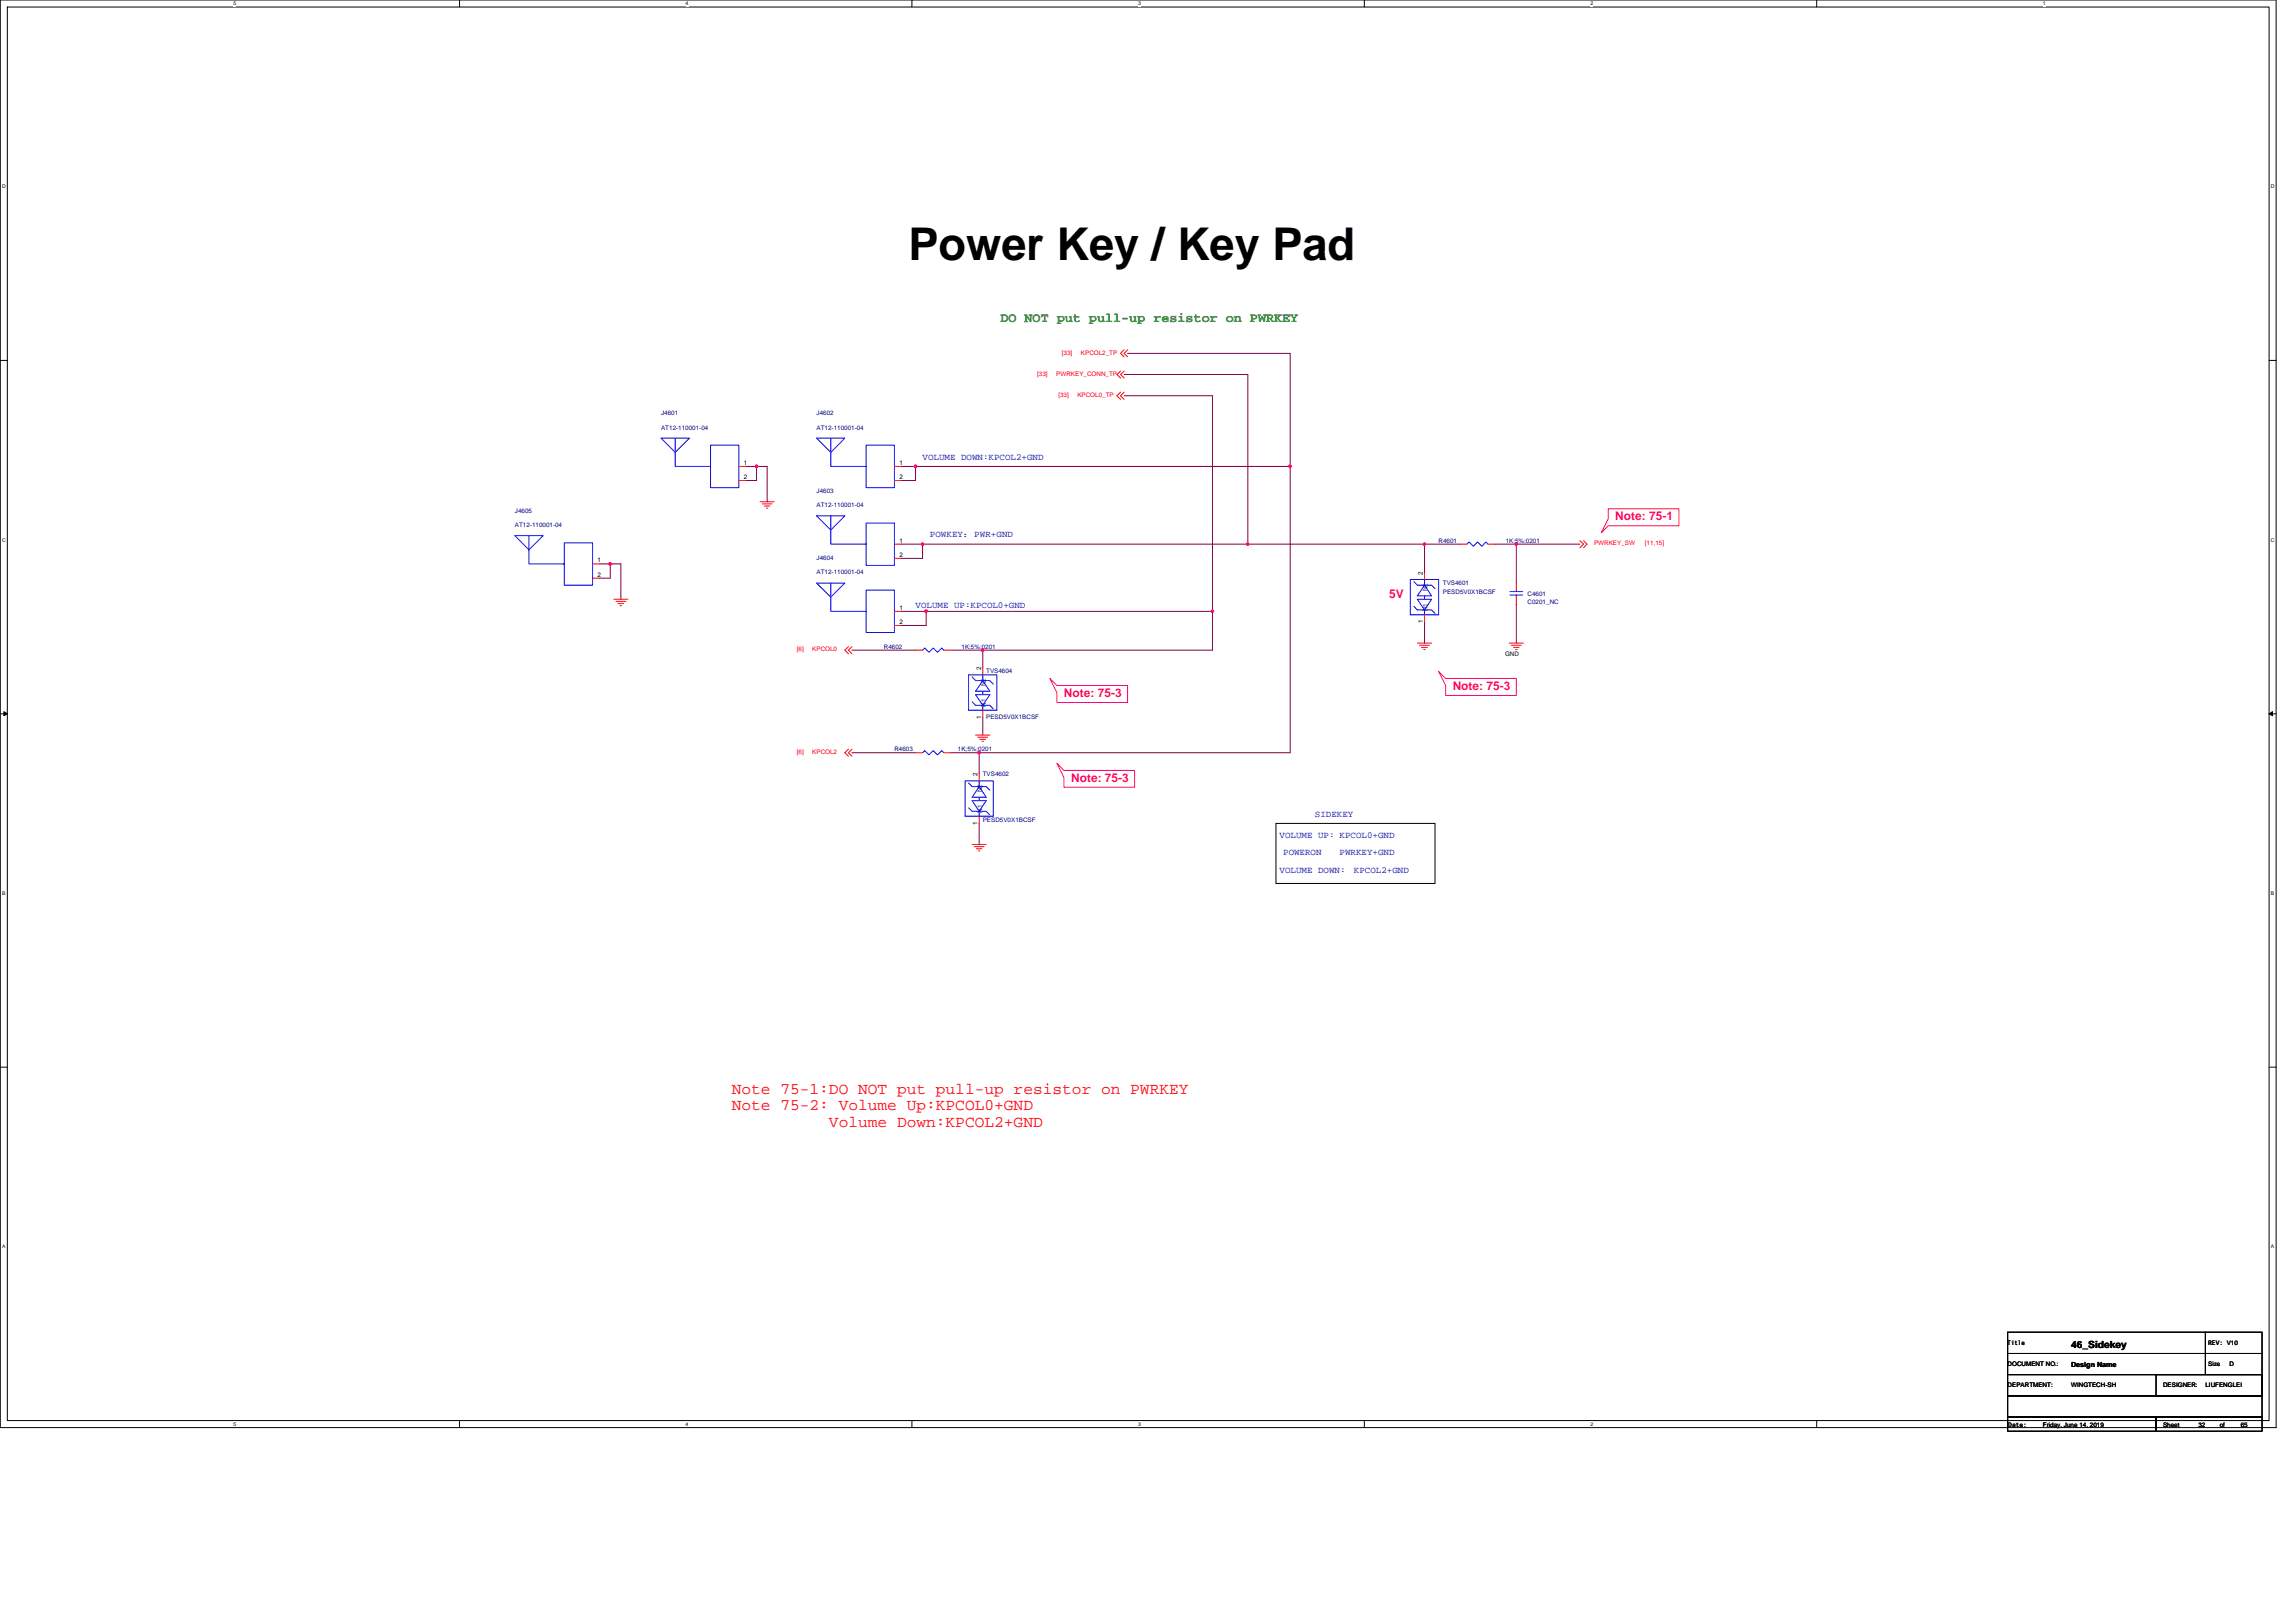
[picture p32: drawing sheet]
<svg xmlns="http://www.w3.org/2000/svg" width="297mm" height="210mm" viewBox="0 0 297 210" stroke-linecap="round" stroke-linejoin="round" font-family="sans-serif">
<defs><g id="words">
<text font-size="5.8" x="117.5" y="33.6">Power Key / Key Pad</text>
<g font-size="2.1" fill="#f00">
<text x="94.7" y="141.6">Note 75-1:DO NOT put pull-up resistor on PWRKEY</text>
<text x="94.7" y="143.7">Note 75-2: Volume Up:KPCOL0+GND</text>
<text x="107.2" y="145.8">Volume Down:KPCOL2+GND</text>
</g>
<text font-size="1.7" fill="#008000" x="129.4" y="41.7">DO NOT put pull-up resistor on PWRKEY</text>
<g font-size="1.5" fill="#ff0080">
<text x="209" y="67.3">Note: 75-1</text>
<text x="179.7" y="77.3">5V</text>
<text x="187.9" y="89.2">Note: 75-3</text>
<text x="137.6" y="90.1">Note: 75-3</text>
<text x="138.6" y="101.1">Note: 75-3</text>
</g>
<text font-size="1.3" x="267.9" y="174.5">46_Sidekey</text>
<g font-size="1.2" fill="#0000a0">
<text x="119.4" y="59.5">VOLUME DOWN:KPCOL2+GND</text>
<text x="120.3" y="69.5">POWKEY：PWR+GND</text>
<text x="118.4" y="78.7">VOLUME UP:KPCOL0+GND</text>
<text x="170.1" y="105.6">SIDEKEY</text>
<text x="165.5" y="108.4">VOLUME UP: KPCOL0+GND</text>
<text x="165.5" y="113">VOLUME DOWN:</text>
<text x="166" y="110.7">POWERON</text>
<text x="173.3" y="110.7">PWRKEY+GND</text>
<text x="175.2" y="113">KPCOL2+GND</text>
</g>
<text font-size=".9" x="267.9" y="176.9">Design Name</text>
<g font-size=".8" fill="#f00">
<text x="137.4" y="45.9">[33]</text>
<text x="139.8" y="45.9">KPCOL2_TP</text>
<text x="134.2" y="48.6">[33]</text>
<text x="136.6" y="48.6">PWRKEY_CONN_TP</text>
<text x="136.9" y="51.4">[33]</text>
<text x="139.4" y="51.4">KPCOL0_TP</text>
<text x="206.2" y="70.6">PWRKEY_SW</text>
<text x="212.8" y="70.6">[11,15]</text>
<text x="103.1" y="84.3">[6]</text>
<text x="105.1" y="84.3">KPCOL0</text>
<text x="103.1" y="97.6">[6]</text>
<text x="105.1" y="97.6">KPCOL2</text>
</g>
<g font-size=".8" fill="#000080">
<text x="85.5" y="53.7">J4601</text>
<text x="105.6" y="53.7">J4602</text>
<text x="85.5" y="55.6">AT12-110001-04</text>
<text x="105.6" y="55.6">AT12-110001-04</text>
<text x="105.6" y="63.8">J4603</text>
<text x="105.6" y="65.6">AT12-110001-04</text>
<text x="66.6" y="66.4">J4605</text>
<text x="66.6" y="68.2">AT12-110001-04</text>
<text x="186.1" y="70.2">R4601</text>
<text x="194.8" y="70.2">1K;5%;0201</text>
<text x="105.6" y="72.5">J4604</text>
<text x="105.6" y="74.3">AT12-110001-04</text>
<text x="186.7" y="75.7">TVS4601</text>
<text x="186.7" y="76.8">PESD5V0X1BCSF</text>
<text x="197.6" y="77.1">C4601</text>
<text x="114.3" y="83.9">R4602</text>
<text x="124.4" y="83.9">1K;5%;0201</text>
<text x="197.6" y="78.2">C0201_NC</text>
<text x="127.6" y="87.1">TVS4604</text>
<text x="127.6" y="93.1">PESD5V0X1BCSF</text>
<text x="115.7" y="97.2">R4603</text>
<text x="123.9" y="97.2">1K;5%;0201</text>
<text x="127.1" y="100.4">TVS4602</text>
<text x="127.1" y="106.3">PESD5V0X1BCSF</text>
</g>
<g font-size=".8">
<text x="96.2" y="60.1">1</text>
<text x="96.2" y="62">2</text>
<text x="116.3" y="60.1">1</text>
<text x="116.3" y="62">2</text>
<text x="116.3" y="70.2">1</text>
<text x="77.3" y="72.7">1</text>
<text x="77.3" y="74.6">2</text>
<text x="116.3" y="72">2</text>
<text x="184.1" y="74.3" transform="rotate(-90 184.1 74.3)">2</text>
<text x="116.3" y="78.9">1</text>
<text x="116.3" y="80.7">2</text>
<text x="184.1" y="80.6" transform="rotate(-90 184.1 80.6)">1</text>
<text x="126.9" y="86.7" transform="rotate(-90 126.9 86.7)">2</text>
<text x="194.7" y="84.8">GND</text>
<text x="126.9" y="93" transform="rotate(-90 126.9 93)">1</text>
<text x="126.5" y="100.4" transform="rotate(-90 126.5 100.4)">2</text>
<text x="126.5" y="106.7" transform="rotate(-90 126.5 106.7)">1</text>
<text x="259.7" y="174">Title</text>
<text x="259.7" y="176.7">DOCUMENT NO.:</text>
<text x="259.7" y="179.5">DEPARTMENT:</text>
<text x="267.9" y="179.5">WINGTECH-SH</text>
<text x="279.8" y="179.5">DESIGNER:</text>
<text x="285.3" y="179.5">LIUFENGLEI</text>
<text x="285.7" y="176.7">Size</text>
<text x="285.7" y="174">REV: V10</text>
<text x="288.4" y="176.7">D</text>
<text x="259.8" y="184.6">Date:</text>
<text x="264.3" y="184.6">Friday, June 14, 2019</text>
<text x="279.8" y="184.6">Sheet</text>
<text x="284.4" y="184.6">32</text>
<text x="287.2" y="184.6">of</text>
<text x="289.9" y="184.6">65</text>
</g>
<g font-size=".8" fill="#004080">
<text x="184.7" y="76.5" transform="rotate(-90 184.7 76.5)">N2</text>
<text x="184.7" y="79.1" transform="rotate(-90 184.7 79.1)">N1</text>
<text x="127.5" y="88.8" transform="rotate(-90 127.5 88.8)">N2</text>
<text x="127.5" y="91.4" transform="rotate(-90 127.5 91.4)">N1</text>
<text x="127.1" y="105.1" transform="rotate(-90 127.1 105.1)">N1</text>
<text x="127.1" y="102.5" transform="rotate(-90 127.1 102.5)">N2</text>
</g>
<g font-size=".7">
<text x="30.2" y=".7">5</text>
<text x="88.7" y=".7">4</text>
<text x="147.2" y=".7">3</text>
<text x="205.8" y=".7">2</text>
<text x="264.3" y=".7">1</text>
<text x=".3" y="24.4">D</text>
<text x="293.8" y="24.4">D</text>
<text x=".3" y="70.1">C</text>
<text x="293.8" y="70.1">C</text>
<text x=".3" y="115.8">B</text>
<text x="293.8" y="115.8">B</text>
<text x=".3" y="161.5">A</text>
<text x="293.8" y="161.5">A</text>
<text x="30.2" y="184.5">5</text>
<text x="88.7" y="184.5">4</text>
<text x="147.2" y="184.5">3</text>
<text x="205.8" y="184.5">2</text>
<text x="264.3" y="184.5">1</text>
</g>
</g></defs>
<path d="M0 0h294.5v184.7h-294.5zM.9 .9h292.7v182.9h-292.7z" fill="none" stroke="#000" stroke-width=".13"/>
<g fill="#fff">
<path d="M30.2 .1h.4v.7h-.4z"/>
<path d="M30.2 183.9h.4v.7h-.4z"/>
</g>
<path d="M59.5 0v.9M59.5 183.8v.9" fill="none" stroke="#000" stroke-width=".13"/>
<g fill="#fff">
<path d="M88.7 .1h.4v.7h-.4z"/>
<path d="M88.7 183.9h.4v.7h-.4z"/>
</g>
<path d="M118 0v.9M118 183.8v.9" fill="none" stroke="#000" stroke-width=".13"/>
<g fill="#fff">
<path d="M147.2 .1h.4v.7h-.4z"/>
<path d="M147.2 183.9h.4v.7h-.4z"/>
</g>
<path d="M176.5 0v.9M176.5 183.8v.9" fill="none" stroke="#000" stroke-width=".13"/>
<g fill="#fff">
<path d="M205.8 .1h.3v.7h-.3z"/>
<path d="M205.8 183.9h.3v.7h-.3z"/>
</g>
<path d="M235 0v.9M235 183.8v.9" fill="none" stroke="#000" stroke-width=".13"/>
<g fill="#fff">
<path d="M264.3 .1h.3v.7h-.3z"/>
<path d="M264.3 183.9h.3v.7h-.3z"/>
<path d="M.3 23.8h.4v.7h-.4z"/>
<path d="M293.8 23.8h.5v.7h-.5z"/>
<path d="M.3 69.5h.4v.7h-.4z"/>
<path d="M293.8 69.5h.5v.7h-.5z"/>
</g>
<path d="M0 46.6h.9M293.6 46.6h.9" fill="none" stroke="#000" stroke-width=".13"/>
<g fill="#fff">
<path d="M.3 115.2h.4v.8h-.4z"/>
<path d="M293.8 115.2h.4v.8h-.4z"/>
</g>
<path d="M0 92.4h.9M293.6 92.4h.9" fill="none" stroke="#000" stroke-width=".13"/>
<path d="M.5 92.1l.4 .3-.4 .2zM293.6 92.4l.4-.3v.5z" fill="#000" stroke="#000" stroke-width=".13"/>
<g fill="#fff">
<path d="M.3 160.9h.4v.8h-.4z"/>
<path d="M293.8 160.9h.4v.8h-.4z"/>
</g>
<path d="M165.1 106.5h20.5v7.8h-20.5zM0 138.1h.9M293.6 138.1h.9M259.7 172.4h25.6v2.7h-25.6zM259.7 175.1h25.6v2.7h-25.6zM259.7 177.8h32.9v2.8h-32.9zM278.9 177.8h13.7v2.8h-13.7zM285.3 172.4h7.3v2.7h-7.3zM285.3 175.1h7.3v2.7h-7.3zM259.7 183.3h19.2v1.9h-19.2zM259.7 180.6h32.9v2.7h-32.9zM278.9 183.3h13.7v1.9h-13.7z" fill="none" stroke="#000" stroke-width=".13"/>
<path d="M208.1 65.8h9.1v2.2h-9.1l-.9 .9 .9-1.8zM135.8 87.8l.9 .9h9.2v2.2h-9.2v-1.3zM136.7 98.7l.9 1h9.2v2.2h-9.2v-1.3zM186.1 86.9l.9 .9h9.2v2.2h-9.2v-1.3z" fill="none" stroke="#ff0080" stroke-width=".13"/>
<g fill="none" stroke="#f00" stroke-width=".13">
<path d="M145 50.7l-.5 .5 .5 .5M145 48l-.5 .5 .5 .4M145.4 45.3l-.4 .4 .4 .5M145.4 50.7l-.4 .5 .4 .5M145.4 48l-.4 .5 .4 .4M145.9 45.3l-.5 .4 .5 .5M76.7 73h.9M76.7 74.8h.9M79.4 77.5h1.8M79.7 77.8h1.3M79.9 78.1h.8M80.2 78.4h.2"/>
<path d="M95.6 60.3h.9M95.6 62.2h.9M98.3 64.9h1.9M98.6 65.2h1.3M98.9 65.5h.7M99.2 65.7h.1M115.7 79.1h.9M115.7 60.3h.9M115.7 62.2h.9M115.7 70.4h.9M115.7 72.2h.9M184.3 79.5v1"/>
<path d="M184.3 74.1v.9M188.9 70.4h.9M192.5 70.4h.9M196.2 75.4v.9M196.2 77.3v.9M204.4 70l.5 .4-.5 .5M204.9 70l.4 .4-.4 .5M109.8 83.7l-.5 .4 .5 .5M109.8 96.9l-.5 .5 .5 .4M110.2 83.7l-.4 .4 .4 .5M110.2 96.9l-.4 .5 .4 .4M115.7 80.9h.9"/>
<path d="M118.4 97.4h1M118.4 84.1h1M122.1 97.4h.9M122.1 84.1h.9M126.2 95.1h1.9M126.5 95.4h1.3M126.8 95.7h.7M127 95.9h.2M127.1 91.9v.9M127.1 86.4v.9M183.4 83.2h1.8M183.6 83.5h1.3"/>
<path d="M183.9 83.8h.8M184.2 84h.2M195.3 83.2h1.8M195.5 83.5h1.3M195.8 83.8h.7M196.1 84h.2M125.8 109.3h1.8M126 109.5h1.3M126.3 109.8h.7M126.6 110.1h.2M126.7 105.6v.9M126.7 100.1v.9"/>
</g>
<g fill="none" stroke="#00f" stroke-width=".13">
<path d="M85.5 56.7h3.7l-1.8 1.8zM87.4 56.7v3.6h4.5v-2.7h3.7v5.5h-3.7v-2.8M105.6 56.7h3.7l-1.8 1.8zM107.5 56.7v3.6h4.6v-2.7h3.6v5.5h-3.6v-2.8M66.6 69.3h3.7l-1.9 1.8zM68.4 69.3v3.7h4.6v-2.8h3.7v5.5h-3.7v-2.7M76.7 73h.1M95.6 60.3h.1M105.6 75.4h3.7l-1.8 1.9zM105.6 66.7h3.7l-1.8 1.9zM107.5 75.4v3.7h4.6v-2.8h3.6v5.5h-3.6v-2.7M107.5 66.7v3.7h4.6v-2.7h3.6v5.5h-3.6v-2.8"/>
<path d="M115.7 79.1h.1M115.7 60.3h.1M115.7 70.4h.1M182.5 75h3.6v4.5h-3.6zM182.9 75.2l.5 .5h1.8l.4 .5M182.9 78.4l.5 .5h1.8l.4 .5M184.3 75v.7M184.3 77.1v.4M184.3 78.9l.9-1.4h-1.8l.9 1.4v.6M184.3 75.7l.9 1.4h-1.8zM189.8 70.4l.3-.3 .5 .6 .6-.6 .5 .6 .5-.6 .3 .3M195.3 77h1.7"/>
<path d="M195.3 76.5h1.7M196.2 76.3v.2M196.2 77v.3M119.4 97.4l.2-.3 .6 .6 .5-.6 .6 .6 .5-.6 .3 .3M119.4 84.1l.2-.3 .6 .6 .5-.6 .6 .6 .5-.6 .3 .3M125.3 87.3h3.7v4.6h-3.7zM125.8 87.6l.4 .5h1.9l.4 .4M125.8 90.8l.4 .4h1.9l.4 .5M127.1 88.1l1 1.3h-1.9zM127.1 87.3v.8M127.1 89.4v.5M127.1 91.2l1-1.3h-1.9l.9 1.3v.7"/>
<path d="M124.9 101h3.6v4.6h-3.6zM125.3 101.3l.5 .5h1.8l.5 .4M125.3 104.5l.5 .5h1.8l.5 .4M126.7 101.8l.9 1.3h-1.8zM126.7 101v.8M126.7 103.1v.5M126.7 105l.9-1.4h-1.8l.9 1.4v.6"/>
</g>
<g fill="none" stroke="#800040" stroke-width=".13">
<path d="M145.4 48.5h16v21.9M145.4 51.2h11.5v27.9M145.9 45.7h21v14.6M77.6 73h1.3M78.9 73h1.4v4.5M78.9 73v1.8h-1.3M96.5 60.3h1.4M97.9 60.3h1.3v4.6M97.9 60.3v1.9h-1.4M116.6 70.4h2.8M116.6 79.1h3.2M116.6 60.3h1.8"/>
<path d="M118.4 60.3v1.9h-1.8M118.4 60.3h48.5M119.4 70.4v1.8h-2.8M119.4 70.4h42M119.8 79.1v1.8h-3.2M119.8 79.1h37.1M156.9 79.1v5h-29.8M161.4 70.4h22.9M166.9 60.3v37.1h-40.2M184.3 70.4h4.6M184.3 70.4v3.7M193.4 70.4h2.8"/>
<path d="M196.2 70.4h8.2M196.2 70.4v5M196.2 78.2v5M110.2 97.4h8.2M110.2 84.1h8.2M123 97.4h3.7M123 84.1h4.1v2.3M126.7 97.4v2.7M127.1 92.8v2.3M184.3 80.5v2.7M126.7 106.5v2.8"/>
</g>
<g fill="#f0f" stroke="#f0f" stroke-width=".13">
<path d="M126.5 97.2h.3v.3h-.3z" fill-rule="evenodd"/>
<path d="M166.8 60.2h.2v.3h-.2z" fill-rule="evenodd"/>
<path d="M118.3 60.2h.3v.3h-.3z" fill-rule="evenodd"/>
<path d="M119.7 79h.2v.2h-.2z" fill-rule="evenodd"/>
<path d="M97.7 60.2h.3v.3h-.3z" fill-rule="evenodd"/>
<path d="M78.8 72.8h.3v.3h-.3z" fill-rule="evenodd"/>
<path d="M126.5 97.2h.3v.3h-.3z" fill-rule="evenodd"/>
<path d="M166.8 60.2h.2v.3h-.2z" fill-rule="evenodd"/>
<path d="M118.3 60.2h.3v.3h-.3z" fill-rule="evenodd"/>
<path d="M119.7 79h.2v.2h-.2z" fill-rule="evenodd"/>
<path d="M97.7 60.2h.3v.3h-.3z" fill-rule="evenodd"/>
<path d="M78.8 72.8h.3v.3h-.3z" fill-rule="evenodd"/>
<circle cx="196.2" cy="70.4" r=".17"/>
<circle cx="127.1" cy="84.1" r=".17"/>
<circle cx="184.3" cy="70.4" r=".17"/>
<circle cx="156.8" cy="79.1" r=".17"/>
<circle cx="161.4" cy="70.4" r=".17"/>
<circle cx="119.4" cy="70.4" r=".17"/>
</g>
<use href="#words"/>
</svg>
